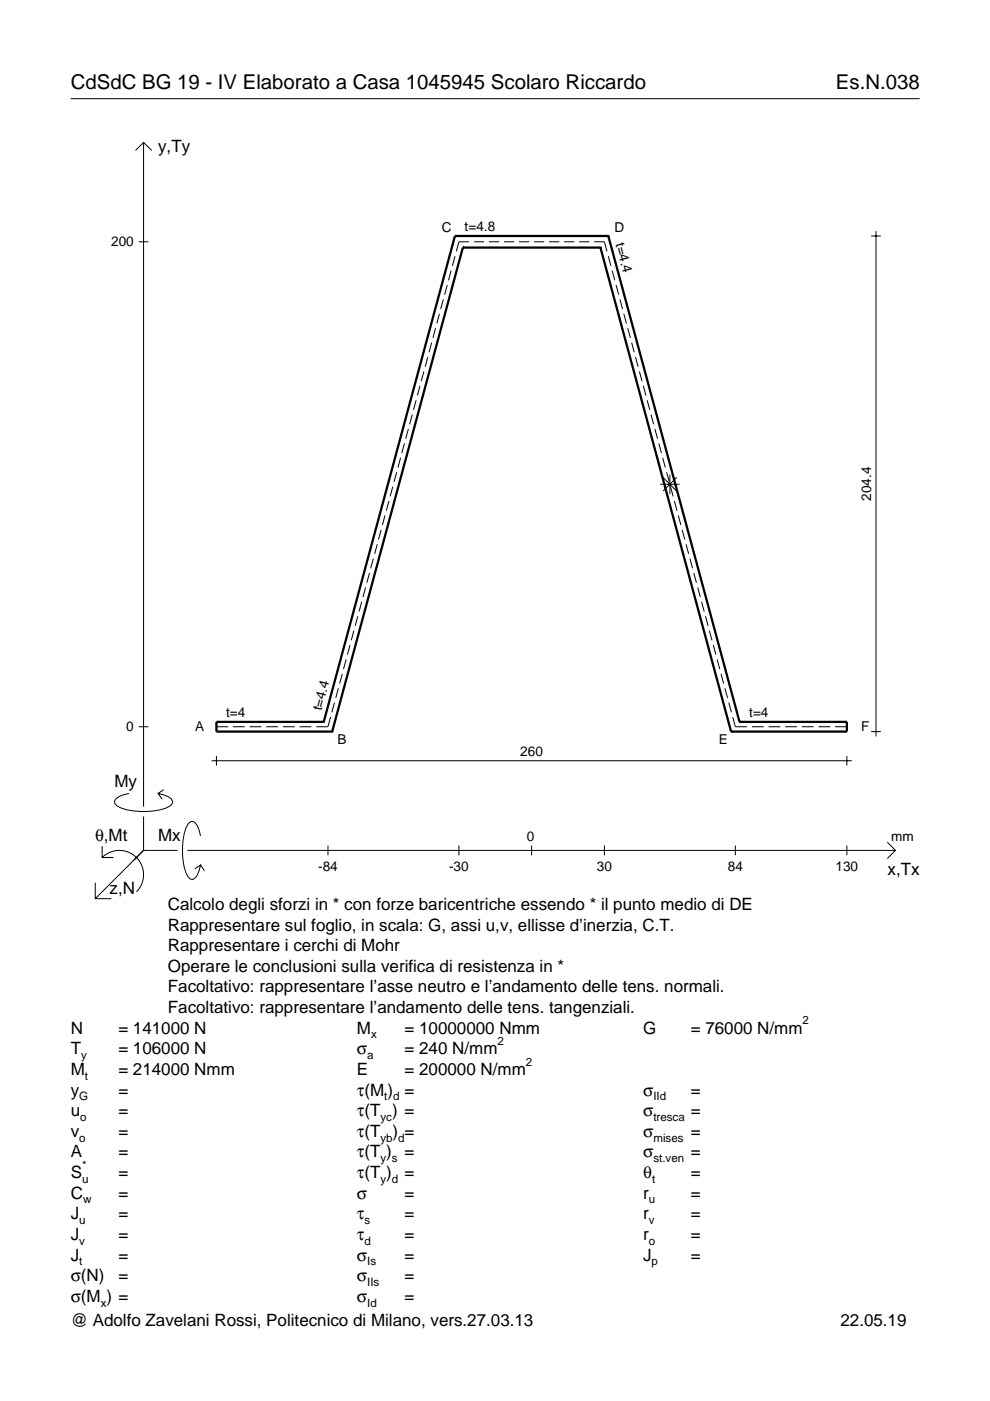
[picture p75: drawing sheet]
<svg xmlns="http://www.w3.org/2000/svg" width="210mm" height="297mm" viewBox="0 0 210 297" stroke-linecap="round" stroke-linejoin="round" font-family="sans-serif">
<defs><g id="words">
<g font-size="4.3">
<text x="15" y="18.9">CdSdC BG 19 - IV Elaborato a Casa 1045945 Scolaro Riccardo</text>
<text x="177.2" y="18.9">Es.N.038</text>
</g>
<g font-size="3.6">
<text x="33.5" y="32.3">y,Ty</text>
<text x="24.3" y="166.9">My</text>
<text x="20.1" y="178.2">θ,Mt</text>
<text x="33.5" y="178.2">Mx</text>
<text x="188.2" y="185.5">x,Tx</text>
<text x="23.2" y="189.6">z,N</text>
<text x="35.6" y="192.9">Calcolo degli sforzi in * con forze baricentriche essendo * il punto medio di DE</text>
<text x="35.6" y="197.3">Rappresentare sul foglio, in scala: G, assi u,v, ellisse d’inerzia, C.T.</text>
<text x="35.6" y="201.7">Rappresentare i cerchi di Mohr</text>
<text x="35.6" y="206">Operare le conclusioni sulla verifica di resistenza in *</text>
<text x="35.6" y="210.4">Facoltativo: rappresentare l’asse neutro e l’andamento delle tens. normali.</text>
<text x="35.6" y="214.8">Facoltativo: rappresentare l’andamento delle tens. tangenziali.</text>
<text x="15" y="219.2">N</text>
<text x="25.1" y="219.2">= 141000 N</text>
<text x="75.7" y="219.2">M</text>
<text x="85.8" y="219.2">= 10000000 Nmm</text>
<text x="136.4" y="219.2">G</text>
<text x="146.5" y="219.2">= 76000 N/mm</text>
<text x="15" y="223.5">T</text>
<text x="15" y="227.9">M</text>
<text x="25.1" y="223.5">= 106000 N</text>
<text x="25.1" y="227.9">= 214000 Nmm</text>
<text x="75.7" y="223.5">σ</text>
<text x="75.7" y="227.9">E</text>
<text x="85.8" y="223.5">= 240 N/mm</text>
<text x="85.8" y="227.9">= 200000 N/mm</text>
<text x="15" y="232.3">y</text>
<text x="25.1" y="232.3">=</text>
<text x="75.7" y="232.3">τ(M ) =</text>
<text x="136.4" y="232.3">σ</text>
<text x="146.5" y="232.3">=</text>
<text x="15" y="236.7">u</text>
<text x="25.1" y="236.7">=</text>
<text x="75.7" y="236.7">τ(T ) =</text>
<text x="136.4" y="236.7">σ</text>
<text x="146.5" y="236.7">=</text>
<text x="15" y="241">v</text>
<text x="15" y="245.4">A</text>
<text x="25.1" y="241">=</text>
<text x="25.1" y="245.4">=</text>
<text x="75.7" y="245.4">τ(T )</text>
<text x="75.7" y="241">τ(T</text>
<text x="83.3" y="241">) =</text>
<text x="85.8" y="245.4">=</text>
<text x="136.4" y="241">σ</text>
<text x="136.4" y="245.4">σ</text>
<text x="146.5" y="241">=</text>
<text x="146.5" y="245.4">=</text>
<text x="15" y="249.8">S</text>
<text x="25.1" y="249.8">=</text>
<text x="75.7" y="249.8">τ(T )</text>
<text x="85.8" y="249.8">=</text>
<text x="136.4" y="249.8">θ</text>
<text x="146.5" y="249.8">=</text>
<text x="15" y="254.2">C</text>
<text x="25.1" y="254.2">=</text>
<text x="75.7" y="254.2">σ</text>
<text x="85.8" y="254.2">=</text>
<text x="136.4" y="254.2">r</text>
<text x="146.5" y="254.2">=</text>
<text x="15" y="258.5">J</text>
<text x="15" y="262.9">J</text>
<text x="25.1" y="258.5">=</text>
<text x="25.1" y="262.9">=</text>
<text x="75.7" y="258.5">τ</text>
<text x="75.7" y="262.9">τ</text>
<text x="85.8" y="258.5">=</text>
<text x="85.8" y="262.9">=</text>
<text x="136.4" y="258.5">r</text>
<text x="136.4" y="262.9">r</text>
<text x="146.5" y="258.5">=</text>
<text x="146.5" y="262.9">=</text>
<text x="15" y="267.3">J</text>
<text x="25.1" y="267.3">=</text>
<text x="75.7" y="267.3">σ</text>
<text x="85.8" y="267.3">=</text>
<text x="136.4" y="267.3">J</text>
<text x="146.5" y="267.3">=</text>
<text x="15" y="271.7">σ(N)</text>
<text x="25.1" y="271.7">=</text>
<text x="75.7" y="271.7">σ</text>
<text x="85.8" y="271.7">=</text>
<text x="15" y="281.2">@ Adolfo Zavelani Rossi, Politecnico di Milano, vers.27.03.13</text>
<text x="15" y="276">σ(M ) =</text>
<text x="75.7" y="276">σ</text>
<text x="85.8" y="276">=</text>
<text x="178.2" y="281.2">22.05.19</text>
</g>
<g font-size="2.9">
<text x="23.6" y="52.3">200</text>
<text x="93.7" y="49.3">C</text>
<text x="98.5" y="49">t=4.8</text>
<text x="130.3" y="49.3">D</text>
<text x="130.5" y="51.7" transform="rotate(75 130.5 51.7)">t=4.4</text>
<text x="184.7" y="106.2" transform="rotate(-90 184.7 106.2)">204.4</text>
<text x="26.8" y="155.1">0</text>
<text x="41.4" y="155">A</text>
<text x="47.9" y="152">t=4</text>
<text x="68.2" y="150.8" transform="rotate(-75 68.2 150.8)">t=4.4</text>
<text x="158.9" y="152">t=4</text>
<text x="182.6" y="155">F</text>
<text x="71.6" y="157.8">B</text>
<text x="110.3" y="160.3">260</text>
<text x="152.4" y="157.8">E</text>
<text x="111.7" y="178.2">0</text>
<text x="189" y="178.2">mm</text>
<text x="67.5" y="184.7">-84</text>
<text x="95.2" y="184.7">-30</text>
<text x="126.5" y="184.7">30</text>
<text x="154.3" y="184.7">84</text>
<text x="177.2" y="184.7">130</text>
</g>
<g font-size="2.4">
<text x="78.7" y="220.2">x</text>
<text x="105.5" y="221.5">2</text>
<text x="170.2" y="217.2">2</text>
<text x="17.2" y="224.5">y</text>
<text x="77.9" y="224.5">a</text>
<text x="111.5" y="225.9">2</text>
<text x="16.8" y="233.3">G</text>
<text x="18" y="228.9">t</text>
<text x="81.5" y="233.3">t d</text>
<text x="138.5" y="233.3">IId</text>
<text x="17" y="237.7">o</text>
<text x="80.7" y="237.7">yc</text>
<text x="138.5" y="237.7">tresca</text>
<text x="16.8" y="242">o</text>
<text x="80.7" y="242">yb d</text>
<text x="138.5" y="242">mises</text>
<text x="17.4" y="250.8">u</text>
<text x="17.4" y="247.8">*</text>
<text x="80.7" y="246.4">y s</text>
<text x="80.7" y="250.8">y d</text>
<text x="138.2" y="250.8">t</text>
<text x="138.5" y="246.4">st.ven</text>
<text x="17.6" y="255.2">w</text>
<text x="137.6" y="255.2">u</text>
<text x="16.8" y="259.5">u</text>
<text x="16.8" y="263.9">v</text>
<text x="77.3" y="259.5">s</text>
<text x="77.3" y="263.9">d</text>
<text x="137.6" y="259.5">v</text>
<text x="137.6" y="263.9">o</text>
<text x="16.8" y="268.3">t</text>
<text x="77.9" y="268.3">Is</text>
<text x="138.2" y="268.3">p</text>
<text x="77.9" y="272.7">IIs</text>
<text x="21.4" y="277">x</text>
<text x="77.9" y="277">Id</text>
</g>
</g></defs>
<g fill="none" stroke="#000" stroke-width=".21">
<path d="M15 20.9h180M28.7 31.9l1.7-1.7 1.8 1.7M30.4 30.2v140.8M29.4 51.3h2.1M95.6 57.4l-.5 2M96.5 54.3l-.6 2.1M99.5 51.3h-2.2l-.6 2M100.5 51.3h2.1M103.7 51.3h2.1M106.9 51.3h2.1M110 51.3h2.2M113.2 51.3h2.2"/>
<path d="M116.4 51.3h2.2M119.6 51.3h2.2M122.8 51.3h2.2M126 51.3h2.1l.6 2M129 54.3l.5 2.1M129.8 57.4l.5 2M184.7 50h2.1M185.7 49v107.1M89.9 78.7l-.6 2.1M90.7 75.7l-.6 2.1M91.5 72.6l-.5 2.1M92.3 69.6l-.5 2"/>
<path d="M93.2 66.5l-.6 2.1M94 63.5l-.6 2M94.8 60.4l-.5 2.1M130.6 60.4l.6 2.1M131.4 63.5l.6 2M132.3 66.5l.5 2.1M133.1 69.6l.5 2M133.9 72.6l.6 2.1M134.7 75.7l.6 2.1M135.6 78.7l.5 2.1M84.9 97.1l-.5 2M85.8 94l-.6 2.1"/>
<path d="M86.6 91l-.6 2M87.4 87.9l-.6 2.1M88.2 84.9l-.5 2M89 81.8l-.5 2.1M136.4 81.8l.5 2.1M137.2 84.9l.6 2M138 87.9l.6 2.1M138.9 91l.5 2M139.7 94l.5 2.1M140.5 97.1l.6 2M79.2 118.4l-.6 2.1M80 115.4l-.6 2"/>
<path d="M80.8 112.3l-.6 2.1M81.6 109.3l-.5 2M82.5 106.2l-.6 2.1M83.3 103.2l-.6 2M84.1 100.1l-.6 2.1M140 102.7h4.1M140.6 101.2l2.9 2.9M141.3 100.1l.6 2.1M142 100.6v4.1M142.2 103.2l.5 2M143 106.2l.5 2.1M143.5 101.2l-2.9 2.9"/>
<path d="M143.8 109.3l.6 2M144.6 112.3l.6 2.1M145.5 115.4l.5 2M146.3 118.4l.5 2.1M73.4 139.8l-.6 2.1M74.2 136.8l-.5 2M75 133.7l-.5 2.1M75.9 130.7l-.6 2M76.7 127.6l-.6 2.1M77.5 124.5l-.5 2.1M78.3 121.5l-.5 2.1M147.1 121.5l.6 2.1"/>
<path d="M147.9 124.5l.6 2.1M148.8 127.6l.5 2.1M149.6 130.7l.5 2M150.4 133.7l.6 2.1M151.2 136.8l.6 2M152 139.8l.6 2.1M29.4 154.1h2.1M45.9 154.1h2.5M49.4 154.1h2.5M52.9 154.1h2.5M56.5 154.1h2.5M60 154.1h2.5"/>
<path d="M63.5 154.1h2.5M70.1 152l-.6 2.1h-2.5M70.9 149l-.5 2M71.7 145.9l-.5 2.1M72.6 142.9l-.6 2M152.9 142.9l.5 2M153.7 145.9l.6 2.1M154.5 149l.6 2M155.3 152l.6 2.1h2.5M159.4 154.1h2.5M163 154.1h2.4M166.5 154.1h2.5"/>
<path d="M170 154.1h2.5M173.5 154.1h2.5M177.1 154.1h2.5M184.7 155.1h2.1M21.7 179.4v2.4h2.4M27.3 168.2a3.6 3.6 0 0 0-3 1.7l.1 .5a5.6 5.6 0 0 0 3.8 1.5 13.4 13.4 0 0 0 7.8-1l.5-.5 .1-.5a3.6 3.6 0 0 0-3.1-1.7l.8 1.2M30.4 173.1v7.2M34.7 167.4l-1.2 .8M42.5 177.2a3.6 3.6 0 0 0-1.7-3.1l-.5 .2a5.7 5.7 0 0 0-1.5 3.7 13.3 13.3 0 0 0 1 7.9l.5 .5 .5 .1a3.6 3.6 0 0 0 1.7-3.1l-1.2 .8M44.9 161.3h135.7M45.9 160.3v2M69.5 179.3v2"/>
<path d="M97.3 179.3v2M112.7 179.3v2M128.1 179.3v2M155.9 179.3v2M179.6 160.3v2M179.6 179.3v2M188.1 178.6l1.7 1.7-1.7 1.7M20.2 187.2v3.3h3.4M21.7 181.8a5.1 5.1 0 0 1 7.2 0 5.1 5.1 0 0 1 0 7.3M30.4 180.3l-10.2 10.2M30.4 180.3h7.2M39.7 180.3h150.1"/>
<path d="M42.5 183.4l.8 1.2"/>
</g>
<g fill="none" stroke="#000" stroke-width=".48">
<path d="M96.5 50h.1M96.5 50l-27.9 103.1M96.5 50h32.5M98.1 52.5h.1M98.1 52.5l-27.7 102.6M98.1 52.5h29.2M127.3 52.5h.1M127.3 52.5l27.7 102.6M129 50h.1M129 50l27.8 103.1M68.6 153.1h.1M68.6 153.1h-22.7v2h24.5"/>
<path d="M70.4 155.1h.1M155 155.1h.1M156.8 153.1h.1M156.8 153.1h22.8v2h-24.6"/>
</g>
<use href="#words"/>
</svg>
